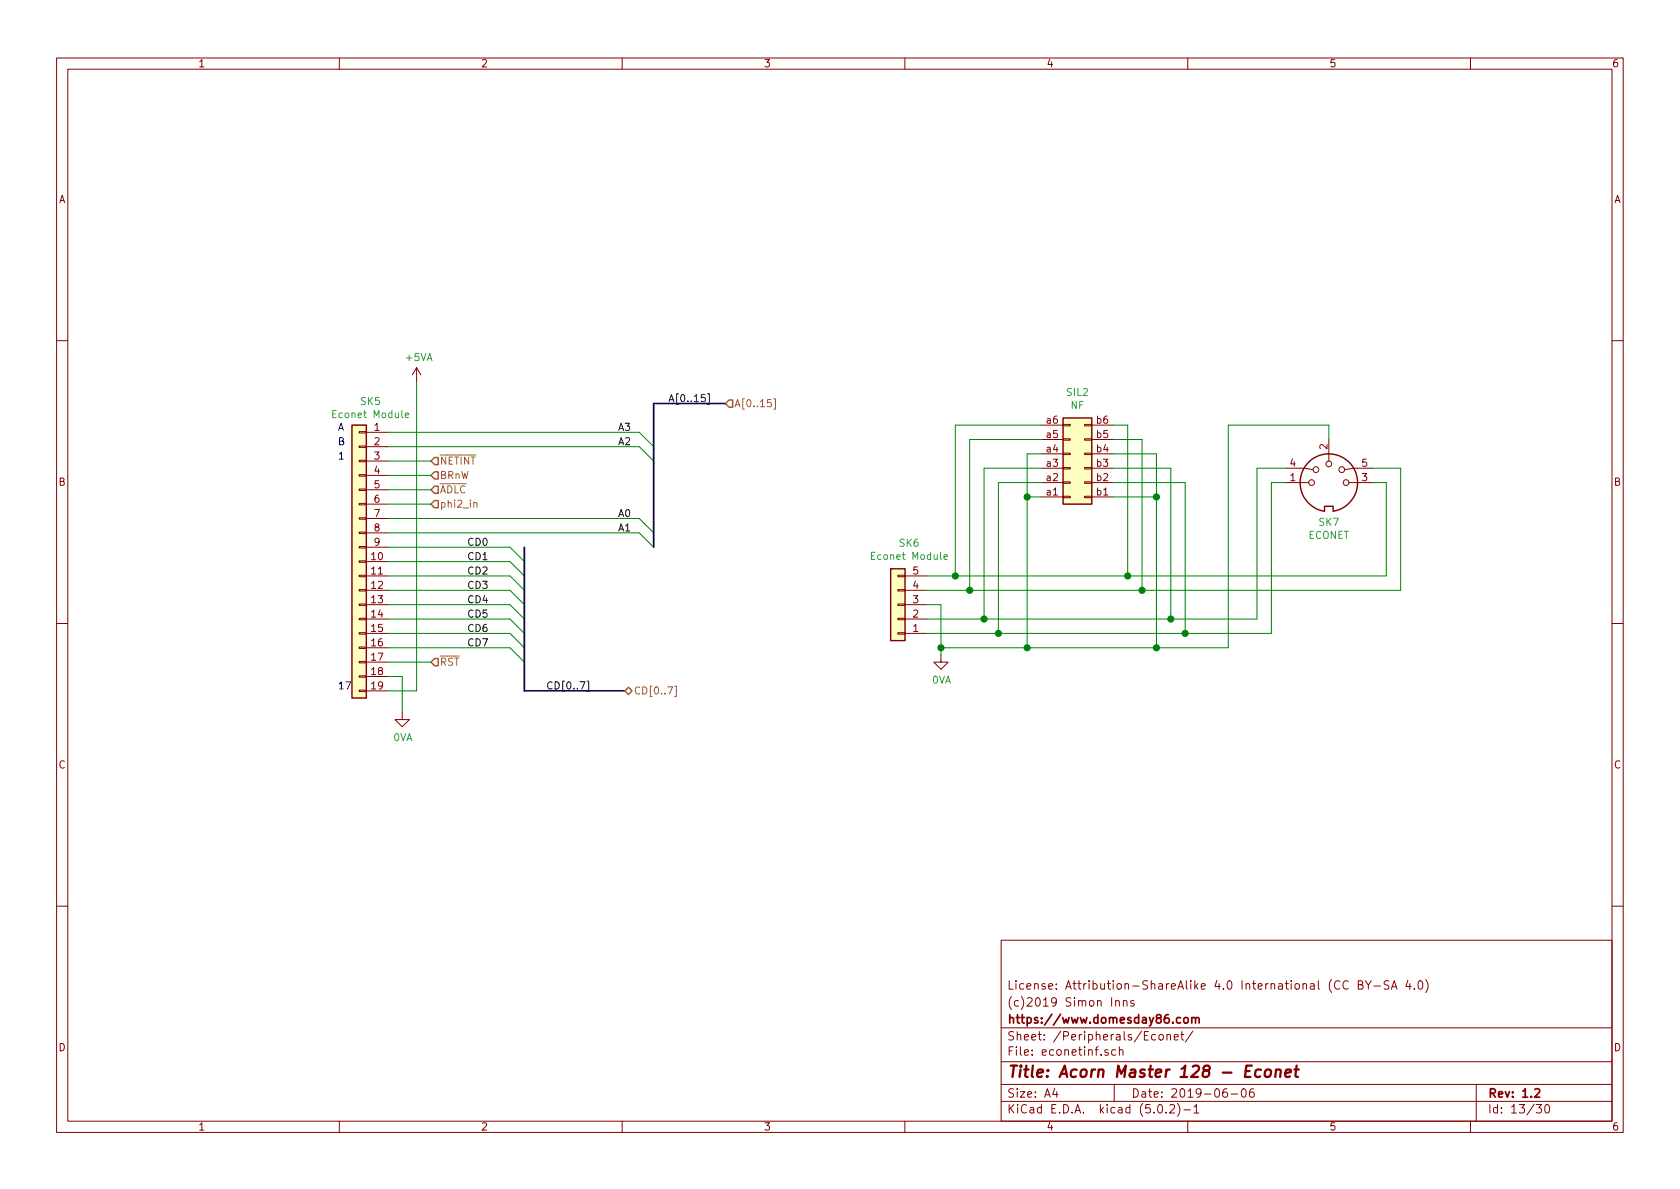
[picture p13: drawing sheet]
<svg xmlns="http://www.w3.org/2000/svg" width="297mm" height="210mm" viewBox="0 0 297 210" stroke-linecap="round" stroke-linejoin="round" font-family="sans-serif">
<defs><g id="words">
<text font-size="2.8" fill="#840000" x="178" y="190.5">Title: Acorn Master 128 - Econet</text>
<g font-size="2.1" fill="#840000">
<text x="178" y="178">(c)2019 Simon Inns</text>
<text x="178" y="175">License: Attribution-ShareAlike 4.0 International (CC BY-SA 4.0)</text>
<text x="178" y="184">Sheet: /Peripherals/Econet/</text>
<text x="178" y="181">https://www.domesday86.com</text>
<text x="178" y="186.7">File: econetinf.sch</text>
<text x="178" y="196.9">KiCad E.D.A. kicad (5.0.2)-1</text>
<text x="178" y="194.1">Size: A4</text>
<text x="200" y="194.1">Date: 2019-06-06</text>
<text x="263" y="194.1">Rev: 1.2</text>
<text x="263" y="196.9">Id: 13/30</text>
</g>
<g font-size="1.8" fill="#840000">
<text x="35" y="11.9">1</text>
<text x="85" y="11.9">2</text>
<text x="135" y="11.9">3</text>
<text x="185" y="11.9">4</text>
<text x="235" y="11.9">5</text>
<text x="285" y="11.9">6</text>
<text x="10.4" y="35.9">A</text>
<text x="285.4" y="35.9">A</text>
<text x="66.2" y="76.2">1</text>
<text x="185.1" y="77.5">a5</text>
<text x="185.1" y="74.9">a6</text>
<text x="193.9" y="77.5">b5</text>
<text x="193.9" y="74.9">b6</text>
<text x="66.2" y="78.7">2</text>
<text x="66.2" y="81.3">3</text>
<text x="66.2" y="83.8">4</text>
<text x="185.1" y="82.5">a3</text>
<text x="185.1" y="80">a4</text>
<text x="193.9" y="82.5">b3</text>
<text x="193.9" y="80">b4</text>
<text x="228.1" y="82.5">4</text>
<text x="234.7" y="79.5" transform="rotate(-90 234.7 79.5)">2</text>
<text x="240.8" y="82.5">5</text>
<text x="10.4" y="85.9">B</text>
<text x="66.2" y="86.4">5</text>
<text x="66.2" y="88.9">6</text>
<text x="185.1" y="87.6">a1</text>
<text x="185.1" y="85.1">a2</text>
<text x="193.9" y="87.6">b1</text>
<text x="193.9" y="85.1">b2</text>
<text x="228.1" y="85.1">1</text>
<text x="240.8" y="85.1">3</text>
<text x="285.4" y="85.9">B</text>
<text x="66.2" y="91.4">7</text>
<text x="66.2" y="94">8</text>
<text x="65.7" y="99.1">10</text>
<text x="65.7" y="101.6">11</text>
<text x="66.2" y="96.5">9</text>
<text x="161.4" y="101.6">5</text>
<text x="65.7" y="104.1">12</text>
<text x="65.7" y="106.7">13</text>
<text x="161.4" y="106.7">3</text>
<text x="161.4" y="104.1">4</text>
<text x="65.7" y="109.2">14</text>
<text x="65.7" y="111.8">15</text>
<text x="161.4" y="111.8">1</text>
<text x="161.4" y="109.2">2</text>
<text x="65.7" y="114.3">16</text>
<text x="65.7" y="116.8">17</text>
<text x="65.7" y="119.4">18</text>
<text x="65.7" y="121.9">19</text>
<text x="10.4" y="135.9">C</text>
<text x="285.4" y="135.9">C</text>
<text x="10.4" y="185.9">D</text>
<text x="285.4" y="185.9">D</text>
<text x="35" y="199.9">1</text>
<text x="85" y="199.9">2</text>
<text x="135" y="199.9">3</text>
<text x="185" y="199.9">4</text>
<text x="235" y="199.9">5</text>
<text x="285" y="199.9">6</text>
</g>
<g font-size="1.8" fill="#008484">
<text x="71.8" y="63.8">+5VA</text>
<text x="63.8" y="71.6">SK5</text>
<text x="188.6" y="70">SIL2</text>
<text x="59.3" y="73.9">Econet Module</text>
<text x="189.3" y="72.3">NF</text>
<text x="231.3" y="95.3">ECONET</text>
<text x="233.2" y="93">SK7</text>
<text x="154.5" y="99">Econet Module</text>
<text x="159.1" y="96.7">SK6</text>
<text x="164.8" y="120.9">0VA</text>
<text x="69.5" y="131.1">0VA</text>
</g>
<g font-size="1.8">
<text x="118.1" y="71.1">A[0..15]</text>
<text x="109.2" y="76.2">A3</text>
<text x="109.2" y="78.7">A2</text>
<text x="109.2" y="94">A1</text>
<text x="109.2" y="91.4">A0</text>
<text x="82.5" y="96.5">CD0</text>
<text x="82.5" y="99.1">CD1</text>
<text x="82.5" y="101.6">CD2</text>
<text x="82.5" y="104.1">CD3</text>
<text x="82.5" y="106.7">CD4</text>
<text x="82.5" y="109.2">CD5</text>
<text x="82.5" y="111.8">CD6</text>
<text x="82.5" y="114.3">CD7</text>
<text x="96.5" y="121.9">CD[0..7]</text>
</g>
<g font-size="1.8" fill="#0000c2">
<text x="59.7" y="76.2">A</text>
<text x="59.7" y="78.7">B</text>
<text x="59.7" y="81.3">1</text>
<text x="59.7" y="121.9">17</text>
</g>
<g font-size="1.8" fill="#848400">
<text x="129.8" y="72">A[0..15]</text>
<text x="77.7" y="82.2">NETINT</text>
<text x="77.7" y="84.7">BRnW</text>
<text x="77.7" y="87.2">ADLC</text>
<text x="77.7" y="89.8">phi2_in</text>
<text x="77.7" y="117.7">RST</text>
<text x="112" y="122.8">CD[0..7]</text>
</g>
</g></defs>
<g fill="none" stroke="#840000" stroke-width=".18">
<path d="M10 10.3h277v189.9h-277zM12 12.2h273v186.1h-273zM60 10.3v1.9M110 10.3v1.9M160 10.3v1.9M210 10.3v1.9M260 10.3v1.9M10 60.2h2M63.5 78.9h1.3v.2h-1.3zM63.5 76.3h1.3v.3h-1.3zM64.8 76.4h3.8M64.8 79h3.8"/>
<path d="M73.7 65l-.8 1.3M73.7 65v2.6M73.7 65l.7 1.3M184.1 77.7h3.9M184.1 75.2h3.9M188 75.1h1.2v.2h-1.2zM188 77.6h1.2v.2h-1.2zM191.8 75.1h1.2v.2h-1.2zM191.8 77.6h1.2v.2h-1.2zM193 77.7h3.8M193 75.2h3.8M234.9 77.7v3.8"/>
<path d="M285 60.2h2M63.5 99.2h1.3v.2h-1.3zM63.5 96.6h1.3v.3h-1.3zM63.5 94.1h1.3v.3h-1.3zM63.5 91.6h1.3v.2h-1.3zM63.5 89h1.3v.3h-1.3zM63.5 86.5h1.3v.2h-1.3zM63.5 83.9h1.3v.3h-1.3zM63.5 81.4h1.3v.3h-1.3zM64.8 99.3h3.8M64.8 81.5h3.8M64.8 84.1h3.8"/>
<path d="M64.8 86.6h3.8M64.8 89.1h3.8M64.8 91.7h3.8M64.8 94.2h3.8M64.8 96.8h3.8M184.1 87.9h3.9M184.1 85.3h3.9M184.1 82.8h3.9M184.1 80.3h3.9M188 80.1h1.2v.3h-1.2zM188 82.7h1.2v.2h-1.2zM188 85.2h1.2v.3h-1.2z"/>
<path d="M188 87.8h1.2v.2h-1.2zM191.8 80.1h1.2v.3h-1.2zM191.8 82.7h1.2v.2h-1.2zM191.8 85.2h1.2v.3h-1.2zM191.8 87.8h1.2v.2h-1.2zM193 87.9h3.8M193 85.3h3.8M193 82.8h3.8M193 80.3h3.8M227.3 82.8h3.3l1.6 .3M227.3 85.3h4.1M238.5 85.3h4.1"/>
<path d="M242.6 82.8h-3.3l-1.6 .3M10 110.3h2M63.5 119.5h1.3v.3h-1.3zM63.5 117h1.3v.2h-1.3zM63.5 114.4h1.3v.3h-1.3zM63.5 111.9h1.3v.2h-1.3zM63.5 109.3h1.3v.3h-1.3zM63.5 106.8h1.3v.3h-1.3zM63.5 104.3h1.3v.2h-1.3zM63.5 101.7h1.3v.3h-1.3zM64.8 101.8h3.8M64.8 104.4h3.8"/>
<path d="M64.8 106.9h3.8M64.8 109.5h3.8M64.8 112h3.8M64.8 114.5h3.8M64.8 117.1h3.8M64.8 119.6h3.8M158.7 101.7h1.3v.3h-1.3zM158.7 104.3h1.3v.2h-1.3zM158.7 106.8h1.3v.3h-1.3zM158.7 109.3h1.3v.3h-1.3zM158.7 111.9h1.3v.2h-1.3zM160 101.8h3.8"/>
<path d="M160 104.4h3.8M160 106.9h3.8M160 109.5h3.8M160 112h3.8M166.4 115.8v1.3h1.2l-1.2 1.3-1.3-1.3h1.3M285 110.3h2M63.5 122h1.3v.3h-1.3zM64.8 122.2h3.8M71.1 126v1.2h1.3l-1.3 1.3-1.3-1.3h1.3M10 160.2h2M177 166.3h108v32h-108zM197.3 177.1v-.1a.37 .37 0 0 1 .6 .1v.8"/>
<path d="M197.3 176.9v1M198.6 177.1l.2-.2 .4 .1 .1 .9M198.6 176.9v1M200.5 177a.37 .37 0 0 0-.6 .1l.1 .3 .5 .1 .1 .1-.3 .3-.4-.1M238.4 173.6a.7 .7 0 0 0-.9 .2 .7 .7 0 0 0 .1 .9 .55 .55 0 0 0 .8 .1M240.2 174.1l.7-.1v-.3l-.1-.2-.6-.1v1.5h.5l.3-.3a.41 .41 0 0 0-.4-.5M241.4 173.4l.5 .8 .5-.8M241.9 174.2v.7M242.9 174.4h1.2M245.6 173.5l-.6-.1-.3 .3 .1 .3 .7 .4v.4l-.2 .1-.6-.1M246 174.9l.5-1.5 .5 1.5M246.2 174.5h.7"/>
<path d="M248.9 173.3l-.3 1.1h.9M249.3 173.9v1M250.1 174.8v.1M250.9 173.6l.3-.2a.94 .94 0 0 1 0 1.5l-.4-.3-.1-.6zM252.1 173.2a1.71 1.71 0 0 1 0 2.3M285 160.2h2M60 198.3v1.9M110 198.3v1.9M160 198.3v1.9M177 194.8h108M177 191.8h108M177 187.8h108"/>
<path d="M177 181.8h108M186.5 192.5l-.4 1h1M186.8 193v1M195.9 185.7a.37 .37 0 0 0-.6 .1l.1 .2 .5 .2 .1 .1-.2 .3-.5-.1M197 191.8v3M197.3 185.7l-.5-.1-.3 .3 .1 .6 .2 .1 .5-.1M197.9 185.7h.1a.37 .37 0 0 1 .6 .1v.8M197.9 185.1v1.5M204.3 183l-.4-.1-.3 .3 .1 .6 .2 .1 .4-.1M204.8 195.5l.4-.2a.94 .94 0 0 1 0 1.5 .79 .79 0 0 1-.4-1.3zM205 183.1l.2-.2 .4 .2v.7l-.2 .1-.4-.1zM206.2 196.7v.1"/>
<path d="M206.3 183.1l.3-.2 .3 .1 .1 .9M206.3 182.9v1M206.8 195.5l.2-.2h.4l.2 .2 .1 .3-.1 .2-.8 .8h.9M207.6 183.4l.7-.1v-.3l-.5-.1-.2 .2 .1 .7h.6M208.2 195.1a1.71 1.71 0 0 1 0 2.3M208.8 182.9h.5M209 182.4v1.3l.3 .2M209.3 196.3h1.2M210 198.3v1.9M210.9 182.3l-1.3 2M211.1 195.8l.4-.5v1.5M211.1 196.8h.9"/>
<path d="M216.9 192.5a.62 .62 0 0 0-.7 .7l.1 .7 .2 .1 .5-.1v-.5l-.1-.2-.4-.1-.3 .3M217.7 193.5h1.1M219.6 192.7l.4-.2a.94 .94 0 0 1 0 1.5 .82 .82 0 0 1-.4-1.3zM221.6 192.5a.59 .59 0 0 0-.7 .7l.1 .7 .2 .1 .5-.1 .1-.5-.2-.2-.4-.1-.3 .3M260 198.3v1.9M261 191.8v6.5M271.6 195.3h.9l-.4 .6 .4 .1v.7l-.2 .1-.7-.1M273.3 195.4l.3-.1a.94 .94 0 0 1 0 1.5h-.1a1 1 0 0 1-.2-1.4z"/>
<circle cx="231.9" cy="85.3" r=".51"/>
<circle cx="232.7" cy="83.1" r=".51"/>
<circle cx="235" cy="82" r=".51"/>
<circle cx="237.2" cy="83.1" r=".51"/>
<circle cx="238" cy="85.3" r=".51"/>
</g>
<path d="M210.7 179.9v1M208.7 180l-.4-.1-.3 .3 .1 .6 .2 .1 .4-.1M209.4 180.1l.2-.2 .4 .2 .1 .5-.1 .2-.4 .1-.2-.1zM210.7 180.1l.1-.1a.37 .37 0 0 1 .6 .1v.8M211.4 180.1l.2-.2 .3 .1 .1 .9M271.4 192.7l.2-.2h.4l.2 .5-.9 1h.9" fill="none" stroke="#840000" stroke-width=".3"/>
<path d="M223 189.2a.67 .67 0 0 0-1 .3v.8l.2 .1 .6-.1M223.8 189.3a.54 .54 0 0 1 .5-.2 .54 .54 0 0 1 .4 .4v.6a.56 .56 0 0 1-.6 .4 .56 .56 0 0 1-.5-.4zM225.6 189.3a.52 .52 0 0 1 .9 .1l-.2 1M225.6 189.1l-.1 1.3M227.3 189.8l.9-.2v-.4h-.8l-.2 1 .3 .2 .6-.1M228.9 189.1h.7M229.3 188.4l-.3 1.8 .1 .1 .4 .1" fill="none" stroke="#840000" stroke-width=".41"/>
<g fill="#ffffc2" stroke="#ffffc2" stroke-width=".18">
<path d="M62.2 75.2h2.6v48.2h-2.6z"/>
<path d="M157.5 100.6h2.5v12.7h-2.5z"/>
<path d="M188 73.9h5v15.2h-5z"/>
</g>
<path d="M62.2 75.2h2.6v48.2h-2.6zM188 73.9h5v15.2h-5zM234.2 90.4a5.1 5.1 0 0 1-3.5-7.8 5.1 5.1 0 0 1 8.5 0 5.1 5.1 0 0 1-3.5 7.8M234.2 90.3v-.8h1.5v.8M157.5 100.6h2.5v12.7h-2.5z" fill="none" stroke="#840000" stroke-width=".25"/>
<path d="M71.7 73.4l.6-.1-.1-.2-.4-.1-.1 .2v.6h.5M166.9 98.5l.6-.1v-.3h-.4l-.2 .2 .1 .6h.5" fill="none" stroke="#008484" stroke-width=".18"/>
<g fill="none" stroke="#008400" stroke-width=".18">
<path d="M68.6 76.4h44.4l2.6 2.6M68.6 79h44.4l2.6 2.5M73.7 67.6v54.6h-5.1M184.1 75.2h-15.2v26.6M184.1 77.7h-12.7v26.7M196.8 75.2h2.6v26.6M196.8 77.7h5.1v26.7M234.9 77.7v-2.5h-17.7v39.3h-50.8M68.6 91.7h44.4l2.6 2.5M68.6 94.2h44.4l2.6 2.6M68.6 81.5h7.6M68.6 84.1h7.6"/>
<path d="M68.6 86.6h7.6M68.6 89.1h7.6M68.6 96.8h21.6l2.5 2.5M68.6 99.3h21.6l2.5 2.5M181.6 87.9h2.5M184.1 80.3h-2.5v34.2M184.1 82.8h-10.1v26.7M184.1 85.3h-7.6v26.7M196.8 80.3h7.7v34.2M196.8 87.9h7.7M196.8 82.8h10.2v26.7M196.8 85.3h12.7v26.7"/>
<path d="M227.3 82.8h-5.1v26.7h-58.4M227.3 85.3h-2.5v26.7h-61M242.6 85.3h2.5v16.5h-81.3M242.6 82.8h5v21.6h-83.8M68.6 119.6h2.5v6.4M68.6 117.1h7.6M68.6 101.8h21.6l2.5 2.6M68.6 104.4h21.6l2.5 2.5M68.6 106.9h21.6l2.5 2.6M68.6 109.5h21.6l2.5 2.5M68.6 112h21.6l2.5 2.5M68.6 114.5h21.6l2.5 2.6"/>
<path d="M163.8 106.9h2.6v8.9"/>
</g>
<path d="M128.3 71.4h-12.7v25.4M92.7 96.8v25.4h17.8" fill="none" stroke="#000084" stroke-width=".3"/>
<path d="M125.1 69.6h.3v1.9h-.3M103.8 120.4h.3v1.9h-.3" fill="none" stroke="#000" stroke-width=".18"/>
<path d="M128.9 70.7h.6v1.3h-.6l-.6-.6zM76.8 80.9h.7v1.3h-.7l-.6-.7zM76.8 83.4h.7v1.3h-.7l-.6-.6zM76.8 86h.7v1.2h-.7l-.6-.6zM76.8 88.5h.7v1.3h-.7l-.6-.7zM76.8 116.5h.7v1.2h-.7l-.6-.6zM110.5 122.2l.6-.7 .7 .7-.7 .6z" fill="none" stroke="#848400" stroke-width=".25"/>
<path d="M136.8 70.5h.3v1.9h-.3M83.8 89l.1-.1h.4v.8M119.3 121.3h.3v1.9h-.3" fill="none" stroke="#848400" stroke-width=".18"/>
<g fill="#008400" stroke="#008400" stroke-width=".25">
<circle cx="166.4" cy="114.5" r=".51"/>
<circle cx="168.9" cy="101.8" r=".51"/>
<circle cx="171.5" cy="104.4" r=".51"/>
<circle cx="181.6" cy="114.5" r=".51"/>
<circle cx="204.5" cy="87.9" r=".51"/>
<circle cx="181.6" cy="87.9" r=".51"/>
<circle cx="174" cy="109.5" r=".51"/>
<circle cx="176.5" cy="112" r=".51"/>
<circle cx="199.4" cy="101.8" r=".51"/>
<circle cx="201.9" cy="104.4" r=".51"/>
<circle cx="209.6" cy="112" r=".51"/>
<circle cx="207" cy="109.5" r=".51"/>
<circle cx="204.5" cy="114.5" r=".51"/>
</g>
<use href="#words"/>
</svg>
